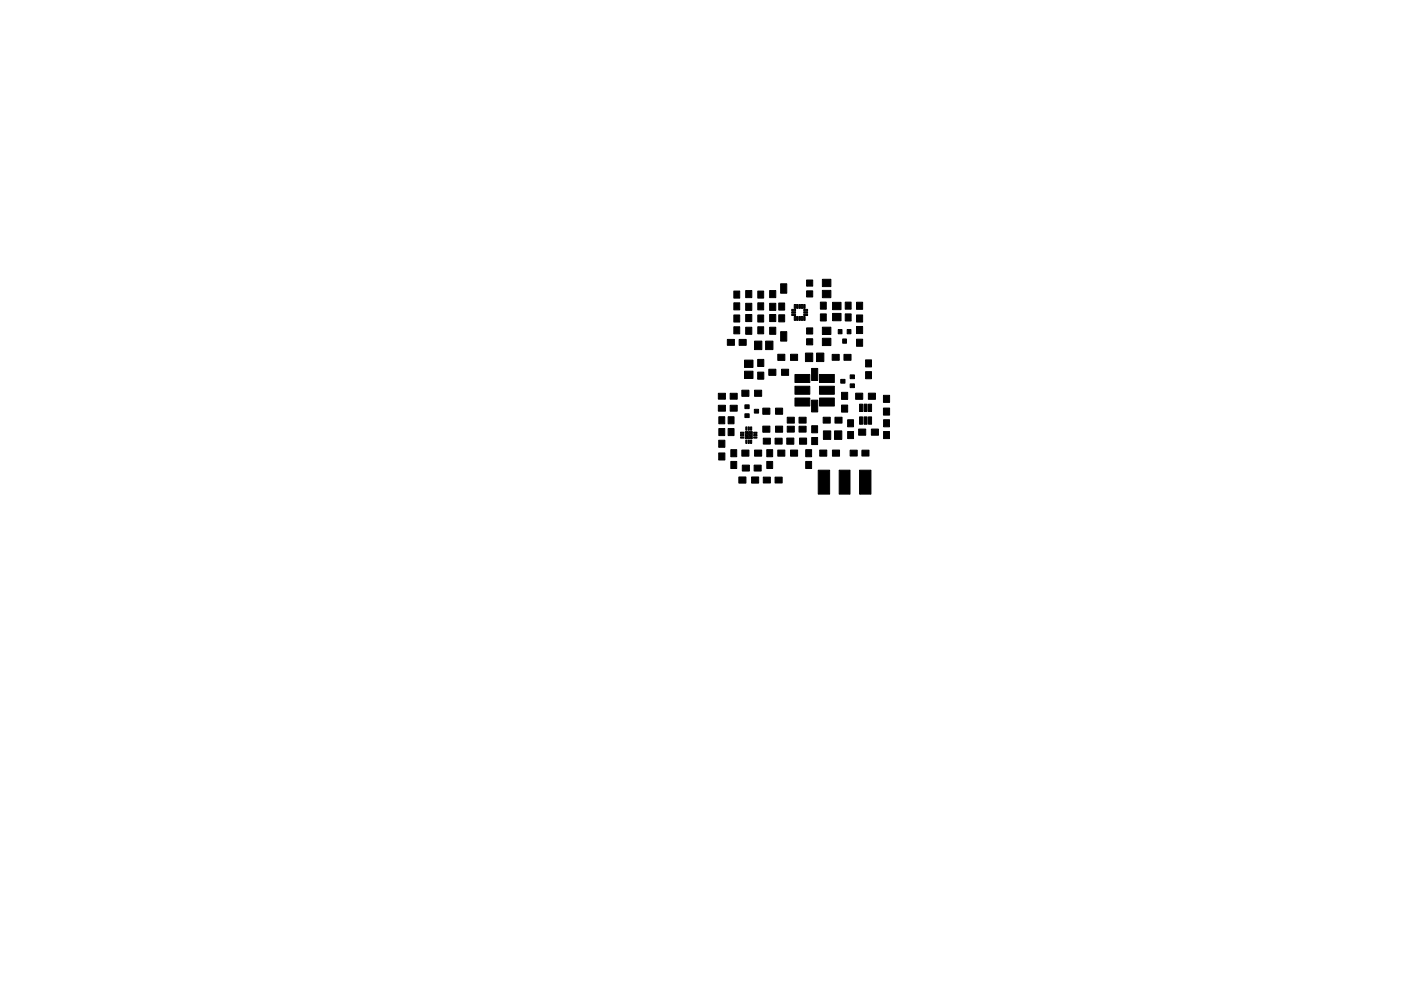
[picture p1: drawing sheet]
<svg xmlns="http://www.w3.org/2000/svg" width="297mm" height="210mm" viewBox="0 0 297 210" stroke-linecap="round" stroke-linejoin="round" font-family="sans-serif">
<g fill="#000" stroke="#000" stroke-width=".21">
<path d="M171 59.4h1.3v1.3h-1.3zM155.6 66.8h1.2v1.5h-1.2zM155.6 69.3h1.2v1.5h-1.2zM154.2 72h1.5v1.3h-1.5zM155.6 64.2h1.2v1.5h-1.2zM155.6 61.7h1.2v1.5h-1.2zM158.1 66.7h1.3v1.5h-1.3zM158.1 69.4h1.3v1.5h-1.3zM156.7 72h1.5v1.3h-1.5zM158.1 64.3h1.3v1.5h-1.3zM158.1 61.6h1.3v1.5h-1.3zM157.9 76.4h1.7v1.6h-1.7z"/>
<path d="M160.6 76.3h1.3v1.5h-1.3zM160.6 79h1.3v1.5h-1.3zM160.7 66.8h1.2v1.5h-1.2zM160.7 69.3h1.2v1.5h-1.2zM160 72.4h1.5v1.8h-1.5zM160.7 64.2h1.2v1.5h-1.2zM160.7 61.7h1.2v1.5h-1.2zM163 78.3h1.5v1.3h-1.5zM163.2 61.6h1.3v1.5h-1.3zM163.2 64.3h1.3v1.5h-1.3zM162.3 72.4h1.6v1.8h-1.6zM163.2 69.4h1.3v1.5h-1.3z"/>
<path d="M163.2 66.7h1.3v1.5h-1.3zM165.1 64.3h1.3v1.5h-1.3zM165.1 66.8h1.3v1.5h-1.3zM165.5 70.4h1.3v2h-1.3zM165.5 60.2h1.3v2h-1.3zM165.7 78.3h1.5v1.3h-1.5zM164.9 75.2h1.5v1.3h-1.5zM167.9 65.6h.8v.3h-.8zM167.9 66.1h.8v.3h-.8zM167.9 66.6h.8v.3h-.8zM168.4 67.2h.3v.8h-.3zM168.4 64.6h.3v.8h-.3z"/>
<path d="M167.6 75.2h1.5v1.3h-1.5zM168.9 67.2h.3v.8h-.3zM168.9 64.6h.3v.8h-.3zM169.4 67.2h.3v.8h-.3zM169.4 64.6h.3v.8h-.3zM169.9 67.2h.3v.8h-.3zM169.9 64.6h.3v.8h-.3zM170.4 64.6h.3v.8h-.3zM170.4 67.2h.3v.8h-.3zM170.8 74.9h1.5v1.8h-1.5zM171 71.9h1.3v1.3h-1.3zM171 69.6h1.3v1.3h-1.3z"/>
<path d="M171 61.7h1.3v1.3h-1.3zM170.4 66.6h.8v.3h-.8zM170.4 66.1h.8v.3h-.8zM170.4 65.6h.8v.3h-.8zM173.1 74.9h1.6v1.8h-1.6zM173.9 64.1h1.3v1.5h-1.3zM173.9 66.6h1.3v1.5h-1.3zM174.4 71.8h1.8v1.5h-1.8zM174.4 69.4h1.8v1.6h-1.8zM174.4 61.6h1.8v1.6h-1.8zM174.4 59.3h1.8v1.5h-1.8zM177.7 69.9h.8v.9h-.8z"/>
<path d="M176.4 75.2h1.5v1.2h-1.5zM176.5 66.5h1.8v1.5h-1.8zM176.5 64.1h1.8v1.6h-1.8zM178.7 71.9h.8v.9h-.8zM179.2 64.1h1.3v1.5h-1.3zM179.2 66.6h1.3v1.5h-1.3zM179.6 69.9h.8v.9h-.8zM178.9 75.2h1.5v1.2h-1.5zM180.3 79.5h.9v.8h-.9zM181.6 64.1h1.3v1.5h-1.3zM181.6 66.8h1.3v1.5h-1.3zM181.6 72h1.3v1.5h-1.3z"/>
<path d="M181.6 69.3h1.3v1.5h-1.3zM183.5 76.4h1.3v1.5h-1.3zM152.4 88.4h1.3v1.5h-1.3zM152.4 90.9h1.3v1.5h-1.3zM152.4 96.1h1.3v1.5h-1.3zM152.4 93.4h1.3v1.5h-1.3zM152.3 86h1.5v1.2h-1.5zM152.3 83.4h1.5v1.3h-1.5zM154.4 90.9h1.2v1.5h-1.2zM154.4 88.4h1.2v1.5h-1.2zM154.9 97.9h1.3v1.5h-1.3zM154.9 95.4h1.3v1.5h-1.3z"/>
<path d="M154.8 86h1.5v1.2h-1.5zM154.8 83.4h1.5v1.3h-1.5zM157 91.7h.7v.2h-.7zM157 92.2h.7v.2h-.7zM157 92.7h.7v.2h-.7zM157.3 82.8h1.5v1.3h-1.5zM157.4 98.7h1.5v1.2h-1.5zM157.9 85.9h.9v.8h-.9zM157.9 87.8h.9v.8h-.9zM158 92.4h.7v.7h-.7zM158 91.6h.7v.6h-.7zM158.1 93.4h.3v.7h-.3z"/>
<path d="M158.1 90.6h.3v.7h-.3zM157.3 95.5h1.5v1.3h-1.5zM158.8 92.4h.7v.7h-.7zM158.8 91.6h.7v.6h-.7zM158.6 93.4h.3v.7h-.3zM158.6 90.6h.3v.7h-.3zM159.1 93.4h.3v.7h-.3zM159.1 90.6h.3v.7h-.3zM157.9 78.8h1.7v1.5h-1.7zM159.8 92.7h.7v.2h-.7zM159.8 92.2h.7v.2h-.7zM159.8 91.7h.7v.2h-.7z"/>
<path d="M159.9 98.7h1.5v1.2h-1.5zM159.9 86.8h.9v.8h-.9zM160 82.8h1.5v1.3h-1.5zM160 95.5h1.5v1.3h-1.5zM161.7 86.6h1.5v1.3h-1.5zM161.7 90.4h1.5v1.3h-1.5zM161.8 93h1.5v1.2h-1.5zM162.6 97.9h1.2v1.5h-1.2zM162.6 95.4h1.2v1.5h-1.2zM164.4 86.6h1.5v1.3h-1.5zM164.3 93h1.5v1.2h-1.5zM164.4 90.4h1.5v1.3h-1.5z"/>
<path d="M164.9 95.5h1.5v1.3h-1.5zM166.8 92.9h1.5v1.3h-1.5zM166.9 90.4h1.5v1.3h-1.5zM166.9 88.5h1.5v1.3h-1.5zM167.6 95.5h1.5v1.3h-1.5zM169.4 90.4h1.5v1.3h-1.5zM169.5 92.9h1.5v1.3h-1.5zM169.4 88.5h1.5v1.3h-1.5zM168.5 79.4h3.2v1.7h-3.2zM168.5 81.9h3.2v1.7h-3.2zM168.5 84.4h3.2v1.7h-3.2zM170.8 97.9h1.3v1.5h-1.3z"/>
<path d="M170.8 95.4h1.3v1.5h-1.3zM172.1 90.3h1.2v1.5h-1.2zM172.1 92.8h1.2v1.5h-1.2zM172.1 84.9h1.3v2.5h-1.3zM172.1 78.2h1.3v2.5h-1.3zM174.6 91.4h1.5v1.8h-1.5zM173.8 95.5h1.5v1.3h-1.5zM174.5 88.5h1.5v1.3h-1.5zM173.7 84.4h3.2v1.7h-3.2zM173.7 81.9h3.2v1.7h-3.2zM173.7 79.4h3.2v1.7h-3.2zM176.9 91.4h1.6v1.8h-1.6z"/>
<path d="M176.5 95.5h1.5v1.3h-1.5zM178.4 83.2h1.3v1.5h-1.3zM178.4 85.9h1.3v1.5h-1.3zM177 88.5h1.5v1.3h-1.5zM178.3 80.5h.9v.8h-.9zM179.7 91.6h1.3v1.5h-1.3zM179.7 89.1h1.3v1.5h-1.3zM180.3 81.4h.9v.8h-.9zM181.4 83.4h1.5v1.3h-1.5zM180.2 95.5h1.5v1.3h-1.5zM182 91h1.6v1.3h-1.6zM182.2 88.4h.7v1.6h-.7z"/>
<path d="M182.2 85.7h.7v1.6h-.7zM183.2 88.4h.6v1.6h-.6zM183.2 85.7h.6v1.6h-.6zM184.1 83.4h1.5v1.3h-1.5zM182.7 95.5h1.5v1.3h-1.5zM184.7 91h1.6v1.3h-1.6zM183.5 78.9h1.3v1.5h-1.3zM184.1 88.4h.7v1.6h-.7zM184.1 85.7h.7v1.6h-.7zM187.3 89.1h1.3v1.5h-1.3zM187.3 91.6h1.3v1.5h-1.3zM187.3 86.6h1.3v1.5h-1.3z"/>
<path d="M187.3 83.9h1.3v1.5h-1.3zM156.6 101.2h1.6v1.3h-1.6zM159.3 101.2h1.6v1.3h-1.6zM161.8 101.2h1.5v1.3h-1.5zM164.3 101.2h1.5v1.3h-1.5zM173.5 99.8h2.4v5h-2.4zM177.9 99.8h2.3v5h-2.3zM182.2 99.8h2.5v5h-2.5z"/>
</g>
</svg>
